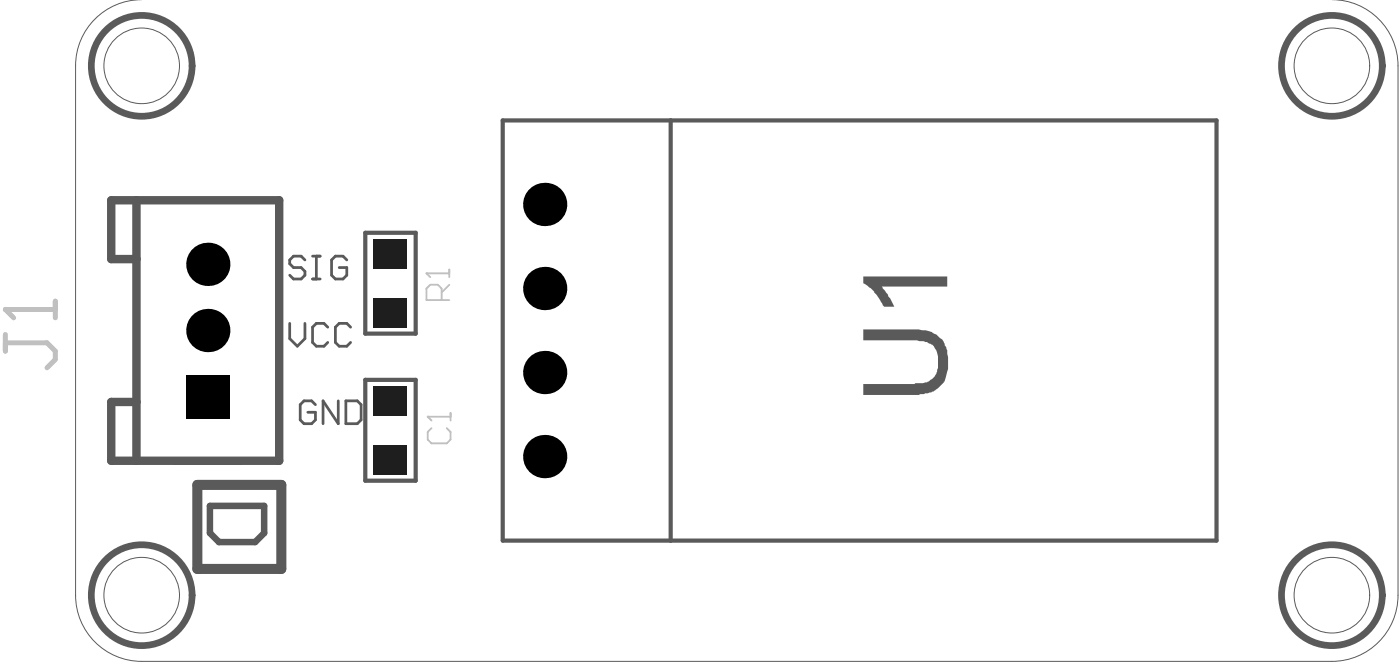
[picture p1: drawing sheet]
<svg xmlns="http://www.w3.org/2000/svg" width="141mm" height="67mm" viewBox="0 0 141 67" stroke-linecap="round" stroke-linejoin="round" font-family="sans-serif">
<path d="M19.8 48.7h8.5v8.4h-8.5z" fill="none" stroke="#5a5a5a" stroke-width="1"/>
<path d="M50.5 12.1h71.8v42.2h-71.8zM67.4 12.1v42.2M36.7 38.1h5.1v10.2h-5.1zM36.7 23.4h5.1v10.1h-5.1zM17.6 46.4h6.6" fill="none" stroke="#5a5a5a" stroke-width=".42"/>
<path d="M13.7 26h-2.5v-5.9h16.9v26.2h-16.9v-5.9h2.5M13.7 20.1v26.2" fill="none" stroke="#5a5a5a" stroke-width=".84"/>
<path d="M21.1 50.8h5.5v2.7l-.9 .9h-3.7l-.9-.9z" fill="none" stroke="#5a5a5a" stroke-width=".65"/>
<path d="M29.1 32.5v1.5l.8 .8 .8-.8v-1.5M30.7 26.1l-.4-.4h-.8l-.4 .4v.4l.4 .4h.8l.4 .4v.3l-.4 .4h-.8l-.4-.4M31.4 25.7h.8M31.4 28h.8M31.8 25.7v2.3M33 32.9l-.4-.4h-.8l-.4 .4v1.5l.4 .4h.8l.4-.4M34.9 26.1l-.4-.4h-.8l-.4 .4v1.5l.4 .4h.8l.4-.4v-.7h-.8M35.3 32.9l-.4-.4h-.8l-.4 .4v1.5l.4 .4h.8l.4-.4M31.7 40.6l-.4-.3h-.7l-.4 .3v1.6l.4 .3h.7l.4-.3v-.8h-.8M34 40.3v2.2l-1.5-2.2v2.2M34.8 40.3h1.1l.4 .3v1.6l-.4 .3h-1.1z" fill="none" stroke="#5a5a5a" stroke-width=".28"/>
<g fill="#5a5a5a">
<path d="M86.8 33.1h5.6l.6 .1a.74 .74 0 0 1 .7 .2 2.62 2.62 0 0 1 1.3 1.1l.1 .3a5.2 5.2 0 0 1-.1 3.4 2.67 2.67 0 0 1-2.5 1.4l-.1 .1h-5.6v-1.1h5.1l.1-.1a2.49 2.49 0 0 0 1.5-.3 2 2 0 0 0 .8-2.1 1.83 1.83 0 0 0-.8-1.6l-.6-.2-.7-.1h-5.4z"/>
<path d="M86.8 27.8h8.4v1h-6.5l.5 .7 .7 1.3h-1l-.4-.7a4.1 4.1 0 0 0-1.7-1.7z"/>
</g>
<g fill="none" stroke="#5a5a5a" stroke-width=".68">
<circle cx="14.2" cy="6.6" r="5.1"/>
<circle cx="133.9" cy="6.6" r="5.1"/>
<circle cx="14.2" cy="59.8" r="5.1"/>
<circle cx="133.9" cy="59.8" r="5.1"/>
</g>
<g fill="none" stroke="#5a5a5a" stroke-width=".1">
<path d="M9.2 2.3a6.6 6.6 0 0 1 5-2.3h119.7a6.6 6.6 0 0 1 6.7 6.6v53.2a6.6 6.6 0 0 1-6.7 6.6h-119.7a6.6 6.6 0 0 1-6.6-6.6v-53.2a6.6 6.6 0 0 1 1.6-4.3z"/>
<circle cx="14.2" cy="6.6" r="3.8"/>
<circle cx="133.9" cy="6.6" r="3.8"/>
<circle cx="14.2" cy="59.8" r="3.8"/>
<circle cx="133.9" cy="59.8" r="3.8"/>
</g>
<path d="M43 41.8h.1M43 41.8h2.3M43 41.8l.4 .4M43.4 43l-.4 .4v.7l.4 .4h1.5l.4-.4v-.7l-.4-.4M45.3 41.5v.7" fill="none" stroke="#c0c0c0" stroke-width=".18"/>
<path d="M.5 33.6v1.7M.5 34.4h4.2l.9 .9v.8l-.9 .8M.5 31.1h5.1M5.6 30.2v1.7" fill="none" stroke="#c0c0c0" stroke-width=".5"/>
<circle cx=".5" cy="31.1" r=".25" fill="#c0c0c0"/>
<path d="M.5 31.1l.9 .8" fill="none" stroke="#c0c0c0" stroke-width=".5"/>
<path d="M42.9 27.4h.1M42.9 27.4l.4 .4M42.9 27.4h2.3M44.4 30.1v-1.1l-.4-.4h-.7l-.4 .4v1.1h2.3M45.2 28.6l-.8 .8M45.2 27.1v.7" fill="none" stroke="#c0c0c0" stroke-width=".18"/>
<g fill="#000">
<circle cx="20.9" cy="26.5" r="2.17"/>
<circle cx="20.9" cy="33.2" r="2.17"/>
<circle cx="54.8" cy="37.4" r="2.17"/>
<circle cx="54.8" cy="29" r="2.17"/>
<circle cx="54.8" cy="20.5" r="2.17"/>
<circle cx="54.8" cy="45.8" r="2.17"/>
</g>
<path d="M18.7 37.7h4.4v4.3h-4.4z" fill-rule="evenodd" fill="#000"/>
<g fill="#1e1e1e">
<path d="M37.6 44.7h3.3v2.9h-3.3z" fill-rule="evenodd"/>
<path d="M37.6 38.8h3.3v2.9h-3.3z" fill-rule="evenodd"/>
<path d="M37.6 24h3.3v3h-3.3z" fill-rule="evenodd"/>
<path d="M37.6 29.9h3.3v3h-3.3z" fill-rule="evenodd"/>
</g>
</svg>
